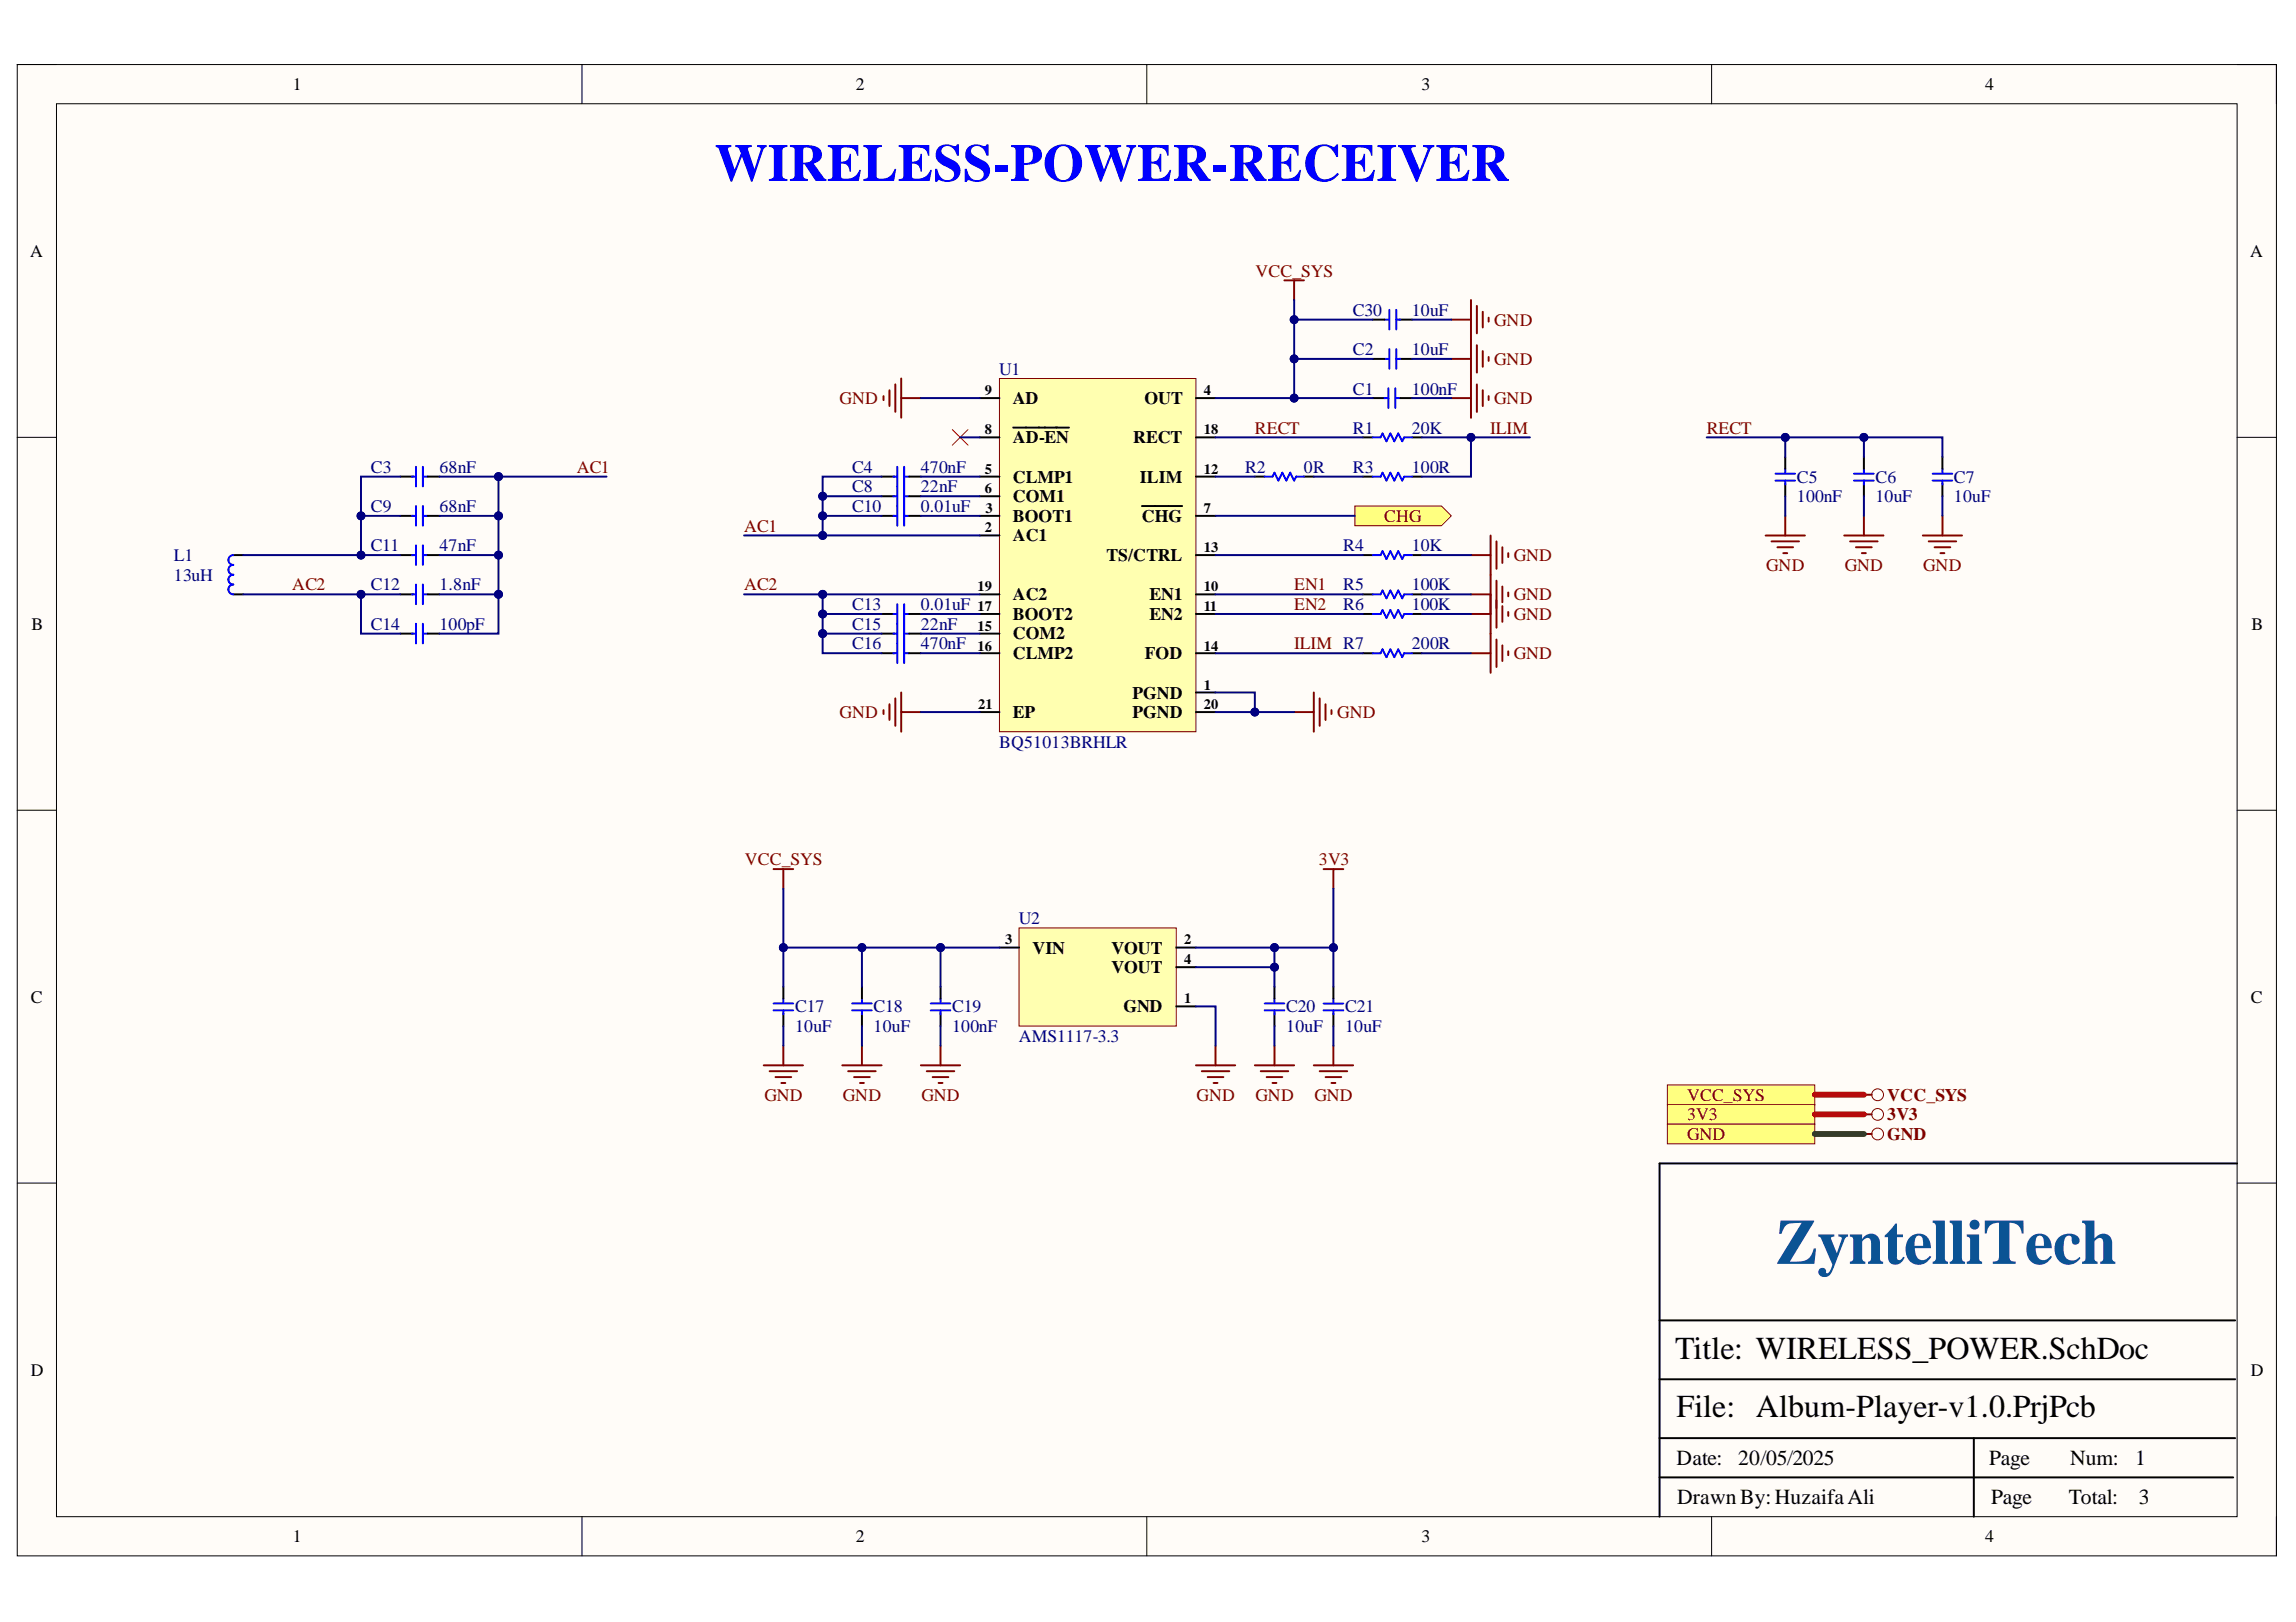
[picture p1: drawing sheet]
<svg xmlns="http://www.w3.org/2000/svg" width="297mm" height="210mm" viewBox="0 0 297 210" stroke-linecap="round" stroke-linejoin="round" font-family="sans-serif">
<defs><g id="words">
<text font-size="8.3" fill="#0b5394" x="229.7" y="163.6">ZyntelliTech</text>
<text font-size="6.8" fill="#00f" x="92.5" y="23.4">WIRELESS-POWER-RECEIVER</text>
<g font-size="4.1">
<text x="216.7" y="175.8">Title: WIRELESS_POWER.SchDoc</text>
<text x="216.9" y="183.4">File: Album-Player-v1.0.PrjPcb</text>
</g>
<g font-size="2.8">
<text x="216.9" y="189.6">Date:</text>
<text x="224.9" y="189.6">20/05/2025</text>
<text x="257.3" y="189.6">Page</text>
<text x="267.8" y="189.6">Num:</text>
<text x="276.2" y="189.6">1</text>
<text x="217" y="194.7">DrawnBy:HuzaifaAli</text>
<text x="257.6" y="194.7">Page</text>
<text x="267.7" y="194.7">Total:</text>
<text x="276.7" y="194.7">3</text>
</g>
<g font-size="2.3">
<text x="37.9" y="11.7">1</text>
<text x="110.7" y="11.7">2</text>
<text x="183.9" y="11.7">3</text>
<text x="256.8" y="11.7">4</text>
<text x="3.9" y="33.3">A</text>
<text x="291.1" y="33.3">A</text>
<text x="131" y="52.3">AD</text>
<text x="148" y="52.3">OUT</text>
<text x="131" y="57.4">AD-EN</text>
<text x="146.6" y="57.4">RECT</text>
<text x="131" y="62.5">CLMP1</text>
<text x="131" y="65">COM1</text>
<text x="147.5" y="62.5">ILIM</text>
<text x="131" y="70.1">AC1</text>
<text x="131" y="67.5">BOOT1</text>
<text x="147.7" y="67.5">CHG</text>
<text x="131" y="77.7">AC2</text>
<text x="143.1" y="72.6">TS/CTRL</text>
<text x="148.7" y="77.7">EN1</text>
<text x="4.1" y="81.5">B</text>
<text x="131" y="82.8">COM2</text>
<text x="131" y="80.2">BOOT2</text>
<text x="148.7" y="80.2">EN2</text>
<text x="291.3" y="81.5">B</text>
<text x="131" y="85.3">CLMP2</text>
<text x="148.1" y="85.3">FOD</text>
<text x="131" y="93">EP</text>
<text x="146.5" y="90.4">PGND</text>
<text x="146.5" y="93">PGND</text>
<text x="133.6" y="123.4">VIN</text>
<text x="143.8" y="123.4">VOUT</text>
<text x="143.8" y="125.9">VOUT</text>
<text x="4" y="129.7">C</text>
<text x="145.3" y="131">GND</text>
<text x="291.2" y="129.7">C</text>
<text x="4" y="178">D</text>
<text x="291.2" y="178">D</text>
<text x="37.9" y="199.6">1</text>
<text x="110.7" y="199.6">2</text>
<text x="183.9" y="199.6">3</text>
<text x="256.8" y="199.6">4</text>
</g>
<g font-size="2.3" fill="#800000">
<text x="162.4" y="35.8">VCC_SYS</text>
<text x="193.3" y="42.2">GND</text>
<text x="193.3" y="47.2">GND</text>
<text x="108.6" y="52.3">GND</text>
<text x="193.3" y="52.3">GND</text>
<text x="162.3" y="56.1">RECT</text>
<text x="192.8" y="56.1">ILIM</text>
<text x="220.8" y="56.1">RECT</text>
<text x="74.6" y="61.2">AC1</text>
<text x="96.3" y="68.8">AC1</text>
<text x="179.1" y="67.5">CHG</text>
<text x="37.8" y="76.4">AC2</text>
<text x="96.3" y="76.4">AC2</text>
<text x="167.4" y="76.4">EN1</text>
<text x="195.8" y="72.6">GND</text>
<text x="195.8" y="77.7">GND</text>
<text x="228.5" y="73.9">GND</text>
<text x="238.7" y="73.9">GND</text>
<text x="248.8" y="73.9">GND</text>
<text x="167.4" y="78.9">EN2</text>
<text x="195.8" y="80.2">GND</text>
<text x="167.4" y="84">ILIM R7</text>
<text x="195.8" y="85.3">GND</text>
<text x="108.6" y="93">GND</text>
<text x="173" y="93">GND</text>
<text x="96.4" y="112">VCC_SYS</text>
<text x="170.6" y="112">3V3</text>
<text x="98.9" y="142.4">GND</text>
<text x="109" y="142.4">GND</text>
<text x="119.2" y="142.4">GND</text>
<text x="154.8" y="142.4">GND</text>
<text x="162.4" y="142.4">GND</text>
<text x="170" y="142.4">GND</text>
<text x="218.3" y="142.4">VCC_SYS</text>
<text x="244.1" y="142.4">VCC_SYS</text>
<text x="218.3" y="145">3V3</text>
<text x="218.3" y="147.5">GND</text>
<text x="244.1" y="145">3V3</text>
<text x="244.1" y="147.5">GND</text>
</g>
<g font-size="2.3" fill="#000080">
<text x="175" y="40.9">C30</text>
<text x="182.6" y="40.9">10uF</text>
<text x="175" y="46">C2</text>
<text x="182.6" y="46">10uF</text>
<text x="129.3" y="48.5">U1</text>
<text x="175" y="51.1">C1</text>
<text x="182.6" y="51.1">100nF</text>
<text x="175" y="56.1">R1</text>
<text x="182.6" y="56.1">20K</text>
<text x="48" y="61.2">C3</text>
<text x="56.8" y="61.2">68nF</text>
<text x="110.2" y="63.7">C8</text>
<text x="110.2" y="61.2">C4</text>
<text x="119.1" y="63.7">22nF</text>
<text x="119.1" y="61.2">470nF</text>
<text x="161.1" y="61.2">R2</text>
<text x="168.7" y="61.2">0R</text>
<text x="175" y="61.2">R3</text>
<text x="182.6" y="61.2">100R</text>
<text x="232.5" y="62.5">C5</text>
<text x="232.5" y="65">100nF</text>
<text x="242.6" y="62.5">C6</text>
<text x="242.6" y="65">10uF</text>
<text x="252.8" y="62.5">C7</text>
<text x="252.8" y="65">10uF</text>
<text x="48" y="71.3">C11</text>
<text x="48" y="66.3">C9</text>
<text x="56.8" y="71.3">47nF</text>
<text x="56.8" y="66.3">68nF</text>
<text x="110.2" y="66.3">C10</text>
<text x="119.1" y="66.3">0.01uF</text>
<text x="173.8" y="71.3">R4</text>
<text x="182.6" y="71.3">10K</text>
<text x="22.5" y="72.6">L1</text>
<text x="22.5" y="75.1">13uH</text>
<text x="48" y="76.4">C12</text>
<text x="56.8" y="76.4">1.8nF</text>
<text x="173.8" y="76.4">R5</text>
<text x="182.6" y="76.4">100K</text>
<text x="48" y="81.5">C14</text>
<text x="56.8" y="81.5">100pF</text>
<text x="110.2" y="81.5">C15</text>
<text x="110.2" y="78.9">C13</text>
<text x="119.1" y="81.5">22nF</text>
<text x="119.1" y="78.9">0.01uF</text>
<text x="173.8" y="78.9">R6</text>
<text x="182.6" y="78.9">100K</text>
<text x="110.2" y="84">C16</text>
<text x="119.1" y="84">470nF</text>
<text x="182.6" y="84">200R</text>
<text x="129.3" y="96.8">BQ51013BRHLR</text>
<text x="131.8" y="119.6">U2</text>
<text x="102.9" y="131">C17</text>
<text x="113" y="131">C18</text>
<text x="123.2" y="131">C19</text>
<text x="166.4" y="131">C20</text>
<text x="174" y="131">C21</text>
<text x="102.9" y="133.6">10uF</text>
<text x="113" y="133.6">10uF</text>
<text x="123.2" y="133.6">100nF</text>
<text x="131.8" y="134.8">AMS1117-3.3</text>
<text x="166.4" y="133.6">10uF</text>
<text x="174" y="133.6">10uF</text>
</g>
<g font-size="1.9">
<text x="127.4" y="51.1">9</text>
<text x="155.7" y="51.1">4</text>
<text x="127.4" y="56.2">8</text>
<text x="155.7" y="56.2">18</text>
<text x="127.4" y="61.3">5</text>
<text x="127.4" y="63.8">6</text>
<text x="155.7" y="61.3">12</text>
<text x="127.4" y="68.9">2</text>
<text x="127.5" y="66.4">3</text>
<text x="155.7" y="66.4">7</text>
<text x="155.7" y="71.4">13</text>
<text x="126.5" y="76.5">19</text>
<text x="155.7" y="76.5">10</text>
<text x="126.5" y="81.7">15</text>
<text x="126.5" y="79.1">17</text>
<text x="155.7" y="79.1">11</text>
<text x="126.5" y="84.2">16</text>
<text x="155.7" y="89.3">1</text>
<text x="155.7" y="84.2">14</text>
<text x="126.6" y="91.8">21</text>
<text x="155.7" y="91.8">20</text>
<text x="130" y="122.2">3</text>
<text x="153.2" y="122.2">2</text>
<text x="153.2" y="124.8">4</text>
<text x="153.2" y="129.8">1</text>
</g>
</g></defs>
<path d="M2.2 8.4h292.3v192.9h-292.3z" fill-rule="evenodd" fill="#fffcf8"/>
<path d="M2.2 8.4h292.3v192.9h-292.3z" fill="none" stroke="#000" stroke-width=".13"/>
<path d="M7.3 13.4h282.1v182.9h-282.1z" fill-rule="evenodd" fill="#fffcf8"/>
<g fill="none" stroke="#000" stroke-width=".13">
<path d="M2.2 8.3h5.1M7.3 13.4h282.1v182.9h-282.1zM75.3 8.3v5.1M148.4 8.3v5.1M221.4 8.4v5M289.4 8.4h5.1v5M2.2 56.6h5.1M289.4 56.6h5.1M2.2 104.9h5.1M289.4 104.9h5.1M2.2 153.1h5.1M289.4 153.1h5.1"/>
<path d="M75.3 196.3v5M148.4 196.3v5M221.4 196.3v5M294.5 196.3v5"/>
</g>
<path d="M289.4 150.6h-74.7v45.7M214.7 178.5h74.5M214.7 170.9h74.5M214.7 191.2h74.2M214.7 186.1h74.5M255.4 186.1v10.2" fill="none" stroke="#000" stroke-width=".25"/>
<path d="M129.3 49h25.4v45.7h-25.4z" fill-rule="evenodd" fill="#ffffb0"/>
<path d="M129.3 49h25.4v45.7h-25.4z" fill="none" stroke="#800000" stroke-width=".13"/>
<g fill="none" stroke="#000" stroke-width=".25">
<path d="M126.8 51.5h2.5M126.8 56.6h2.5M131.1 55.3h7.2M154.7 51.5h2.6M154.7 56.6h2.6M231 59.1v1.6M241.1 59.1v1.6M251.3 59.1v1.6M30.2 76.9h1.3M30.2 71.8h1.3M51.8 66.8h1.6M51.8 61.7h1.6"/>
<path d="M51.8 71.8h1.6M55.3 66.8h1.6M55.3 61.7h1.6M55.3 71.8h1.6M114.1 66.8h1.6M114.1 61.7h1.6M114.1 64.2h1.6M114.1 79.5h1.6M117.6 66.8h1.5M117.6 61.7h1.5M117.6 64.2h1.5M117.6 79.5h1.5"/>
<path d="M126.8 69.3h2.5M126.8 66.8h2.5M126.8 61.7h2.5M126.8 64.2h2.5M126.8 76.9h2.5M126.8 79.5h2.5M147.7 65.5h5.2M154.7 66.8h2.6M154.7 61.7h2.6M154.7 76.9h2.6M154.7 79.5h2.6M154.7 71.8h2.6"/>
<path d="M176.3 76.9h1.3M176.3 79.5h1.3M176.3 71.8h1.3M182.7 76.9h1.2M182.7 79.5h1.2M182.7 71.8h1.2M231 62.6v1.6M241.1 62.6v1.6M251.3 62.6v1.6M51.8 82h1.6M55.3 82h1.6M114.1 84.5h1.6"/>
<path d="M114.1 82h1.6M117.6 84.5h1.5M117.6 82h1.5M126.8 84.5h2.5M126.8 82h2.5M126.8 92.1h2.5M154.7 89.6h2.6M154.7 84.5h2.6M154.7 92.1h2.6"/>
</g>
<g fill="none" stroke="#00f" stroke-width=".25">
<path d="M30.2 71.8a.63 .63 0 0 0-.7 .7 .63 .63 0 0 0 .7 .6 .64 .64 0 0 0-.7 .6 .64 .64 0 0 0 .7 .7 .63 .63 0 0 0-.7 .6 .63 .63 0 0 0 .7 .6 .63 .63 0 0 0-.7 .7 .63 .63 0 0 0 .7 .6M53.3 61.7h.5M53.3 71.8h.5M53.3 66.8h.5M53.8 60.4v2.5M53.8 65.5v2.5M53.8 70.6v2.5M54.7 60.4v2.5M54.7 65.5v2.5M54.7 70.6v2.5M54.8 61.7h.5M54.8 71.8h.5"/>
<path d="M54.8 66.8h.5M115.6 61.7h.5M115.6 79.5h.5M115.6 66.8h.5M115.6 64.2h.5M116.1 60.4v7.6M116.1 78.2v7.6M117 60.4v7.6M117 78.2v7.6M117.1 61.7h.5M117.1 79.5h.5M117.1 66.8h.5"/>
<path d="M117.1 64.2h.5M177.6 71.8h1l.3-.5 .5 1 .5-1 .5 1 .5-1 .5 1 .3-.5h1M177.6 79.5h1l.3-.6 .5 1.1 .5-1.1 .5 1.1 .5-1.1 .5 1.1 .3-.5h1M177.6 76.9h1l.3-.5 .5 1 .5-1 .5 1 .5-1 .5 1 .3-.5h1M229.7 62.2h2.5M229.7 61.3h2.5M231 60.7v.5M231 62.2v.5M239.9 62.2h2.5M239.9 61.3h2.5M241.1 60.7v.5M241.1 62.2v.5"/>
<path d="M250 62.2h2.6M250 61.3h2.6M251.3 60.7v.5M251.3 62.2v.5M53.3 82h.5M53.8 80.7v2.6M54.7 80.7v2.6M54.8 82h.5M115.6 82h.5M115.6 84.5h.5M117.1 82h.5M117.1 84.5h.5"/>
</g>
<g fill="none" stroke="#800000" stroke-width=".25">
<path d="M166.2 36.3h2.5M167.4 36.3v2.5M190.3 38.8v5.1M191.1 39.6v3.5M114.3 51.3v.5M115.1 50.5v2M115.8 49.7v3.6M116.6 49v5.1M116.6 51.5h2.5M187.8 51.5h2.5M187.8 41.4h2.5M190.3 49v5.1"/>
<path d="M191.1 49.7v3.6M191.8 40.3v2.1M191.8 50.5v2M192.6 41.1v.5M192.6 51.3v.5M190.3 71.8h2.5M190.3 79.5h2.5M190.3 76.9h2.5M192.8 69.3v17.8M193.6 70.1v3.5M193.6 75.1v6.1M194.4 70.8v2.1"/>
<path d="M194.4 75.9v2M194.4 78.4v2.1M195.1 71.6v.5M195.1 76.7v.5M195.1 79.2v.5M228.4 69.3h5.1M229.2 70.1h3.5M229.9 70.8h2.1M230.7 71.6h.5M231 66.8v2.5M238.6 69.3h5.1M239.3 70.1h3.6"/>
<path d="M240.1 70.8h2.1M240.9 71.6h.5M241.1 66.8v2.5M248.8 69.3h5M249.5 70.1h3.6M250.3 70.8h2M251 71.6h.6M251.3 66.8v2.5M114.3 91.9v.5M115.1 91.1v2.1M115.8 90.4v3.5M116.6 89.6v5.1"/>
<path d="M116.6 92.1h2.5M167.4 92.1h2.6M170 89.6v5.1M170.7 90.4v3.5M171.5 91.1v2.1M172.3 91.9v.5M190.3 84.5h2.5M193.6 82.8v3.5M194.4 83.5v2.1M195.1 84.3v.5"/>
</g>
<path d="M123.2 55.6l2 2M125.2 55.6l-2 2" fill="none" stroke="#f00" stroke-width=".13"/>
<path d="M215.7 142.9h19.1v2.6h-19.1z" fill-rule="evenodd" fill="#ffff80"/>
<g fill="none" stroke="#800000" stroke-width=".13">
<path d="M215.7 142.9h19.1v2.6h-19.1z"/>
<circle cx="242.9" cy="144.2" r=".76"/>
</g>
<path d="M241.1 144.2h1.1" fill="none" stroke="#800000" stroke-width=".25"/>
<path d="M215.7 145.5h19.1v2.5h-19.1z" fill-rule="evenodd" fill="#ffff80"/>
<g fill="none" stroke="#800000" stroke-width=".13">
<path d="M215.7 145.5h19.1v2.5h-19.1z"/>
<circle cx="242.9" cy="146.8" r=".76"/>
</g>
<path d="M241.1 146.8h1.1" fill="none" stroke="#800000" stroke-width=".25"/>
<path d="M131.8 120.1h20.4v12.7h-20.4z" fill-rule="evenodd" fill="#ffffb0"/>
<path d="M131.8 120.1h20.4v12.7h-20.4z" fill="none" stroke="#800000" stroke-width=".13"/>
<g fill="none" stroke="#000" stroke-width=".25">
<path d="M101.3 127.7v1.5M101.3 131.1v1.7M111.5 127.7v1.5M111.5 131.1v1.7M121.7 127.7v1.5M121.7 131.1v1.7M129.3 122.6h2.5M152.2 130.2h2.5M152.2 122.6h2.5M152.2 125.2h2.5M164.9 127.7v1.5M164.9 131.1v1.7"/>
<path d="M172.5 127.7v1.5M172.5 131.1v1.7"/>
</g>
<g fill="none" stroke="#800000" stroke-width=".25">
<path d="M100.1 112.5h2.5M101.3 112.5v2.5M171.2 112.5h2.6M172.5 112.5v2.5M98.8 137.9h5.1M99.6 138.6h3.5M100.3 139.4h2.1M101.3 135.3v2.6M109 137.9h5.1M109.7 138.6h3.6M110.5 139.4h2M111.5 135.3v2.6"/>
<path d="M119.1 137.9h5.1M119.9 138.6h3.6M120.7 139.4h2M121.7 135.3v2.6M154.7 137.9h5.1M155.5 138.6h3.5M156.2 139.4h2.1M157.3 135.3v2.6M162.3 137.9h5.1M163.1 138.6h3.6M163.9 139.4h2M164.9 135.3v2.6"/>
<path d="M170 137.9h5.1M170.7 138.6h3.6M171.5 139.4h2M172.5 135.3v2.6M101.1 140.1h.5M111.3 140.1h.5M121.4 140.1h.5M157 140.1h.5M164.6 140.1h.5M172.3 140.1h.5"/>
</g>
<g fill="none" stroke="#00f" stroke-width=".25">
<path d="M100.1 130.8h2.5M100.1 129.9h2.5M101.3 129.2v.5M101.3 130.8v.5M110.2 130.8h2.6M110.2 129.9h2.6M111.5 129.2v.5M111.5 130.8v.5M120.4 130.8h2.5M120.4 129.9h2.5M121.7 129.2v.5M121.7 130.8v.5"/>
<path d="M163.6 130.8h2.6M163.6 129.9h2.6M164.9 129.2v.5M164.9 130.8v.5M171.2 130.8h2.6M171.2 129.9h2.6M172.5 129.2v.5M172.5 130.8v.5"/>
</g>
<path d="M175.3 65.5h11.2l1.3 1.3-1.3 1.2h-11.2z" fill-rule="evenodd" fill="#ffff80"/>
<path d="M175.3 65.5h11.2l1.3 1.3-1.3 1.2h-11.2z" fill="none" stroke="#800000" stroke-width=".13"/>
<path d="M215.7 140.4h19.1v2.5h-19.1z" fill-rule="evenodd" fill="#ffff80"/>
<g fill="none" stroke="#800000" stroke-width=".13">
<path d="M215.7 140.4h19.1v2.5h-19.1z"/>
<circle cx="242.9" cy="141.7" r=".76"/>
</g>
<path d="M187.8 46.4h2.5M190.3 43.9v5.1M191.1 44.7v3.5M191.8 45.4v2.1M192.6 46.2v.5M241.1 141.7h1.1" fill="none" stroke="#800000" stroke-width=".25"/>
<g fill="none" stroke="#000" stroke-width=".25">
<path d="M176.3 56.6h1.3M177.6 46.4h1.5M177.6 41.4h1.5M177.6 51.5h1.6M181 46.4h1.7M181 41.4h1.7M181.2 51.5h1.5M182.7 56.6h1.2M51.8 76.9h1.6M55.3 76.9h1.6M162.3 61.7h1.3M168.7 61.7h1.3"/>
<path d="M176.3 61.7h1.3M182.7 61.7h1.2M176.3 84.5h1.3M182.7 84.5h1.2"/>
</g>
<g fill="none" stroke="#00f" stroke-width=".25">
<path d="M177.6 56.6h1l.3-.5 .5 1 .5-1 .5 1 .5-1 .5 1 .3-.5h1M179.1 46.4h.5M179.1 41.4h.5M179.1 51.5h.5M179.6 50.2v2.6M179.7 40.1v2.5M179.7 45.2v2.5M180.5 50.2v2.6M180.6 46.4h.6M180.6 40.1v2.5M180.6 45.2v2.5M180.6 41.4h.6"/>
<path d="M180.6 51.5h.6M53.3 76.9h.5M53.8 75.6v2.6M54.7 75.6v2.6M54.8 76.9h.5M163.6 61.7h1l.3-.5 .5 1 .5-1 .5 1 .5-1 .5 1 .3-.5h1M177.6 61.7h1l.3-.5 .5 1 .5-1 .5 1 .5-1 .5 1 .3-.5h1M177.6 84.5h1l.3-.5 .5 1 .5-1 .5 1 .5-1 .5 1 .3-.5h1"/>
</g>
<path d="M46.7 76.9v5.1h5.1" fill="none" stroke="#000080" stroke-width=".25"/>
<circle cx="46.7" cy="76.9" r=".51" fill="#000080"/>
<circle cx="46.7" cy="76.9" r=".51" fill="none" stroke="#000080" stroke-width=".13"/>
<path d="M56.9 76.9h7.6" fill="none" stroke="#000080" stroke-width=".25"/>
<circle cx="64.5" cy="76.9" r=".51" fill="#000080"/>
<circle cx="64.5" cy="76.9" r=".51" fill="none" stroke="#000080" stroke-width=".13"/>
<path d="M31.5 71.8h20.3" fill="none" stroke="#000080" stroke-width=".25"/>
<circle cx="46.7" cy="71.8" r=".51" fill="#000080"/>
<circle cx="46.7" cy="71.8" r=".51" fill="none" stroke="#000080" stroke-width=".13"/>
<path d="M46.7 66.8h5.1" fill="none" stroke="#000080" stroke-width=".25"/>
<circle cx="46.7" cy="66.8" r=".51" fill="#000080"/>
<circle cx="46.7" cy="66.8" r=".51" fill="none" stroke="#000080" stroke-width=".13"/>
<path d="M51.8 61.7h-5.1v10.1" fill="none" stroke="#000080" stroke-width=".25"/>
<circle cx="46.7" cy="66.8" r=".51" fill="#000080"/>
<circle cx="46.7" cy="66.8" r=".51" fill="none" stroke="#000080" stroke-width=".13"/>
<circle cx="46.7" cy="71.8" r=".51" fill="#000080"/>
<circle cx="46.7" cy="71.8" r=".51" fill="none" stroke="#000080" stroke-width=".13"/>
<path d="M56.9 66.8h7.6" fill="none" stroke="#000080" stroke-width=".25"/>
<circle cx="64.5" cy="66.8" r=".51" fill="#000080"/>
<circle cx="64.5" cy="66.8" r=".51" fill="none" stroke="#000080" stroke-width=".13"/>
<path d="M56.9 61.7h7.6v10.1" fill="none" stroke="#000080" stroke-width=".25"/>
<circle cx="64.5" cy="61.7" r=".51" fill="#000080"/>
<circle cx="64.5" cy="61.7" r=".51" fill="none" stroke="#000080" stroke-width=".13"/>
<circle cx="64.5" cy="66.8" r=".51" fill="#000080"/>
<circle cx="64.5" cy="66.8" r=".51" fill="none" stroke="#000080" stroke-width=".13"/>
<circle cx="64.5" cy="71.8" r=".51" fill="#000080"/>
<circle cx="64.5" cy="71.8" r=".51" fill="none" stroke="#000080" stroke-width=".13"/>
<path d="M31.5 76.9h20.3" fill="none" stroke="#000080" stroke-width=".25"/>
<circle cx="46.7" cy="76.9" r=".51" fill="#000080"/>
<circle cx="46.7" cy="76.9" r=".51" fill="none" stroke="#000080" stroke-width=".13"/>
<path d="M56.9 71.8h7.6v10.2h-7.6" fill="none" stroke="#000080" stroke-width=".25"/>
<circle cx="64.5" cy="76.9" r=".51" fill="#000080"/>
<circle cx="64.5" cy="76.9" r=".51" fill="none" stroke="#000080" stroke-width=".13"/>
<circle cx="64.5" cy="71.8" r=".51" fill="#000080"/>
<circle cx="64.5" cy="71.8" r=".51" fill="none" stroke="#000080" stroke-width=".13"/>
<path d="M64.5 61.7h14" fill="none" stroke="#000080" stroke-width=".25"/>
<circle cx="64.5" cy="61.7" r=".51" fill="#000080"/>
<circle cx="64.5" cy="61.7" r=".51" fill="none" stroke="#000080" stroke-width=".13"/>
<path d="M119.1 79.5h7.7M106.4 82h7.7M119.1 82h7.7M119.1 84.5h7.7" fill="none" stroke="#000080" stroke-width=".25"/>
<circle cx="106.4" cy="82" r=".51" fill="#000080"/>
<circle cx="106.4" cy="82" r=".51" fill="none" stroke="#000080" stroke-width=".13"/>
<path d="M106.4 76.9v2.6" fill="none" stroke="#000080" stroke-width=".25"/>
<circle cx="106.4" cy="79.5" r=".51" fill="#000080"/>
<circle cx="106.4" cy="79.5" r=".51" fill="none" stroke="#000080" stroke-width=".13"/>
<circle cx="106.4" cy="76.9" r=".51" fill="#000080"/>
<circle cx="106.4" cy="76.9" r=".51" fill="none" stroke="#000080" stroke-width=".13"/>
<path d="M114.1 66.8h-7.7v2.5M119.1 66.8h7.7M119.1 61.7h7.7M119.1 64.2h7.7" fill="none" stroke="#000080" stroke-width=".25"/>
<circle cx="106.4" cy="66.8" r=".51" fill="#000080"/>
<circle cx="106.4" cy="66.8" r=".51" fill="none" stroke="#000080" stroke-width=".13"/>
<circle cx="106.4" cy="69.3" r=".51" fill="#000080"/>
<circle cx="106.4" cy="69.3" r=".51" fill="none" stroke="#000080" stroke-width=".13"/>
<path d="M114.1 64.2h-7.7v2.6" fill="none" stroke="#000080" stroke-width=".25"/>
<circle cx="106.4" cy="64.2" r=".51" fill="#000080"/>
<circle cx="106.4" cy="64.2" r=".51" fill="none" stroke="#000080" stroke-width=".13"/>
<circle cx="106.4" cy="66.8" r=".51" fill="#000080"/>
<circle cx="106.4" cy="66.8" r=".51" fill="none" stroke="#000080" stroke-width=".13"/>
<path d="M114.1 61.7h-7.7v2.5" fill="none" stroke="#000080" stroke-width=".25"/>
<circle cx="106.4" cy="64.2" r=".51" fill="#000080"/>
<circle cx="106.4" cy="64.2" r=".51" fill="none" stroke="#000080" stroke-width=".13"/>
<path d="M119.1 92.1h7.7M157.3 89.6h5v2.5" fill="none" stroke="#000080" stroke-width=".25"/>
<circle cx="162.3" cy="92.1" r=".51" fill="#000080"/>
<circle cx="162.3" cy="92.1" r=".51" fill="none" stroke="#000080" stroke-width=".13"/>
<path d="M96.3 76.9h30.5" fill="none" stroke="#000080" stroke-width=".25"/>
<circle cx="106.4" cy="76.9" r=".51" fill="#000080"/>
<circle cx="106.4" cy="76.9" r=".51" fill="none" stroke="#000080" stroke-width=".13"/>
<path d="M96.3 69.3h30.5" fill="none" stroke="#000080" stroke-width=".25"/>
<circle cx="106.4" cy="69.3" r=".51" fill="#000080"/>
<circle cx="106.4" cy="69.3" r=".51" fill="none" stroke="#000080" stroke-width=".13"/>
<path d="M183.9 71.8h6.4M157.3 92.1h10.1" fill="none" stroke="#000080" stroke-width=".25"/>
<circle cx="162.3" cy="92.1" r=".51" fill="#000080"/>
<circle cx="162.3" cy="92.1" r=".51" fill="none" stroke="#000080" stroke-width=".13"/>
<path d="M157.3 56.6h19M182.7 51.5h5.1M182.7 41.4h5.1M183.9 56.6h6.4v5.1h-6.4M157.3 61.7h5M170 61.7h6.3M183.9 76.9h6.4M183.9 79.5h6.4" fill="none" stroke="#000080" stroke-width=".25"/>
<circle cx="190.3" cy="56.6" r=".51" fill="#000080"/>
<circle cx="190.3" cy="56.6" r=".51" fill="none" stroke="#000080" stroke-width=".13"/>
<path d="M190.3 56.6h7.6" fill="none" stroke="#000080" stroke-width=".25"/>
<circle cx="190.3" cy="56.6" r=".51" fill="#000080"/>
<circle cx="190.3" cy="56.6" r=".51" fill="none" stroke="#000080" stroke-width=".13"/>
<path d="M157.3 51.5h10.1M183.9 84.5h6.4" fill="none" stroke="#000080" stroke-width=".25"/>
<circle cx="167.4" cy="51.5" r=".51" fill="#000080"/>
<circle cx="167.4" cy="51.5" r=".51" fill="none" stroke="#000080" stroke-width=".13"/>
<path d="M167.4 38.8v12.7h10.2" fill="none" stroke="#000080" stroke-width=".25"/>
<circle cx="167.4" cy="51.5" r=".51" fill="#000080"/>
<circle cx="167.4" cy="51.5" r=".51" fill="none" stroke="#000080" stroke-width=".13"/>
<circle cx="167.4" cy="46.4" r=".51" fill="#000080"/>
<circle cx="167.4" cy="46.4" r=".51" fill="none" stroke="#000080" stroke-width=".13"/>
<circle cx="167.4" cy="41.4" r=".51" fill="#000080"/>
<circle cx="167.4" cy="41.4" r=".51" fill="none" stroke="#000080" stroke-width=".13"/>
<path d="M167.4 41.4h10.2" fill="none" stroke="#000080" stroke-width=".25"/>
<circle cx="167.4" cy="41.4" r=".51" fill="#000080"/>
<circle cx="167.4" cy="41.4" r=".51" fill="none" stroke="#000080" stroke-width=".13"/>
<path d="M231 56.6v2.5M231 64.2v2.6M241.1 64.2v2.6" fill="none" stroke="#000080" stroke-width=".25"/>
<circle cx="231" cy="56.6" r=".51" fill="#000080"/>
<circle cx="231" cy="56.6" r=".51" fill="none" stroke="#000080" stroke-width=".13"/>
<path d="M220.8 56.6h20.3v2.5" fill="none" stroke="#000080" stroke-width=".25"/>
<circle cx="231" cy="56.6" r=".51" fill="#000080"/>
<circle cx="231" cy="56.6" r=".51" fill="none" stroke="#000080" stroke-width=".13"/>
<circle cx="241.1" cy="56.6" r=".51" fill="#000080"/>
<circle cx="241.1" cy="56.6" r=".51" fill="none" stroke="#000080" stroke-width=".13"/>
<path d="M119.1 51.5h7.7M124.2 56.6h2.6M241.1 56.6h10.2v2.5M157.3 79.5h19M157.3 76.9h19M157.3 71.8h19M251.3 64.2v2.6M157.3 84.5h19" fill="none" stroke="#000080" stroke-width=".25"/>
<circle cx="241.1" cy="56.6" r=".51" fill="#000080"/>
<circle cx="241.1" cy="56.6" r=".51" fill="none" stroke="#000080" stroke-width=".13"/>
<path d="M234.8 144.2h6.3" fill="none" stroke="#f00" stroke-width=".76"/>
<path d="M234.8 146.8h6.3" fill="none" stroke="#274e13" stroke-width=".76"/>
<path d="M111.5 132.8v2.5M121.7 122.6v5.1" fill="none" stroke="#000080" stroke-width=".25"/>
<circle cx="121.7" cy="122.6" r=".51" fill="#000080"/>
<circle cx="121.7" cy="122.6" r=".51" fill="none" stroke="#000080" stroke-width=".13"/>
<path d="M101.3 122.6v5.1M101.3 132.8v2.5M121.7 132.8v2.5" fill="none" stroke="#000080" stroke-width=".25"/>
<circle cx="101.3" cy="122.6" r=".51" fill="#000080"/>
<circle cx="101.3" cy="122.6" r=".51" fill="none" stroke="#000080" stroke-width=".13"/>
<path d="M111.5 122.6v5.1" fill="none" stroke="#000080" stroke-width=".25"/>
<circle cx="111.5" cy="122.6" r=".51" fill="#000080"/>
<circle cx="111.5" cy="122.6" r=".51" fill="none" stroke="#000080" stroke-width=".13"/>
<path d="M164.9 132.8v2.5M172.5 122.6v5.1M172.5 132.8v2.5" fill="none" stroke="#000080" stroke-width=".25"/>
<circle cx="172.5" cy="122.6" r=".51" fill="#000080"/>
<circle cx="172.5" cy="122.6" r=".51" fill="none" stroke="#000080" stroke-width=".13"/>
<path d="M101.3 115v7.6h28" fill="none" stroke="#000080" stroke-width=".25"/>
<circle cx="101.3" cy="122.6" r=".51" fill="#000080"/>
<circle cx="101.3" cy="122.6" r=".51" fill="none" stroke="#000080" stroke-width=".13"/>
<circle cx="111.5" cy="122.6" r=".51" fill="#000080"/>
<circle cx="111.5" cy="122.6" r=".51" fill="none" stroke="#000080" stroke-width=".13"/>
<circle cx="121.7" cy="122.6" r=".51" fill="#000080"/>
<circle cx="121.7" cy="122.6" r=".51" fill="none" stroke="#000080" stroke-width=".13"/>
<path d="M164.9 125.2v2.5" fill="none" stroke="#000080" stroke-width=".25"/>
<circle cx="164.9" cy="125.2" r=".51" fill="#000080"/>
<circle cx="164.9" cy="125.2" r=".51" fill="none" stroke="#000080" stroke-width=".13"/>
<path d="M154.7 130.2h2.6v5.1M164.9 122.6v2.6h-10.2" fill="none" stroke="#000080" stroke-width=".25"/>
<circle cx="164.9" cy="122.6" r=".51" fill="#000080"/>
<circle cx="164.9" cy="122.6" r=".51" fill="none" stroke="#000080" stroke-width=".13"/>
<circle cx="164.9" cy="125.2" r=".51" fill="#000080"/>
<circle cx="164.9" cy="125.2" r=".51" fill="none" stroke="#000080" stroke-width=".13"/>
<path d="M172.5 115v7.6h-17.8" fill="none" stroke="#000080" stroke-width=".25"/>
<circle cx="164.9" cy="122.6" r=".51" fill="#000080"/>
<circle cx="164.9" cy="122.6" r=".51" fill="none" stroke="#000080" stroke-width=".13"/>
<circle cx="172.5" cy="122.6" r=".51" fill="#000080"/>
<circle cx="172.5" cy="122.6" r=".51" fill="none" stroke="#000080" stroke-width=".13"/>
<path d="M167.4 46.4h10.2M182.7 46.4h5.1M157.3 66.8h18" fill="none" stroke="#000080" stroke-width=".25"/>
<path d="M234.8 141.7h6.3" fill="none" stroke="#f00" stroke-width=".76"/>
<circle cx="167.4" cy="46.4" r=".51" fill="#000080"/>
<circle cx="167.4" cy="46.4" r=".51" fill="none" stroke="#000080" stroke-width=".13"/>
<path d="M114.1 79.5h-7.7v5h7.7" fill="none" stroke="#000080" stroke-width=".25"/>
<circle cx="106.4" cy="79.5" r=".51" fill="#000080"/>
<circle cx="106.4" cy="79.5" r=".51" fill="none" stroke="#000080" stroke-width=".13"/>
<circle cx="106.4" cy="82" r=".51" fill="#000080"/>
<circle cx="106.4" cy="82" r=".51" fill="none" stroke="#000080" stroke-width=".13"/>
<use href="#words"/>
</svg>
